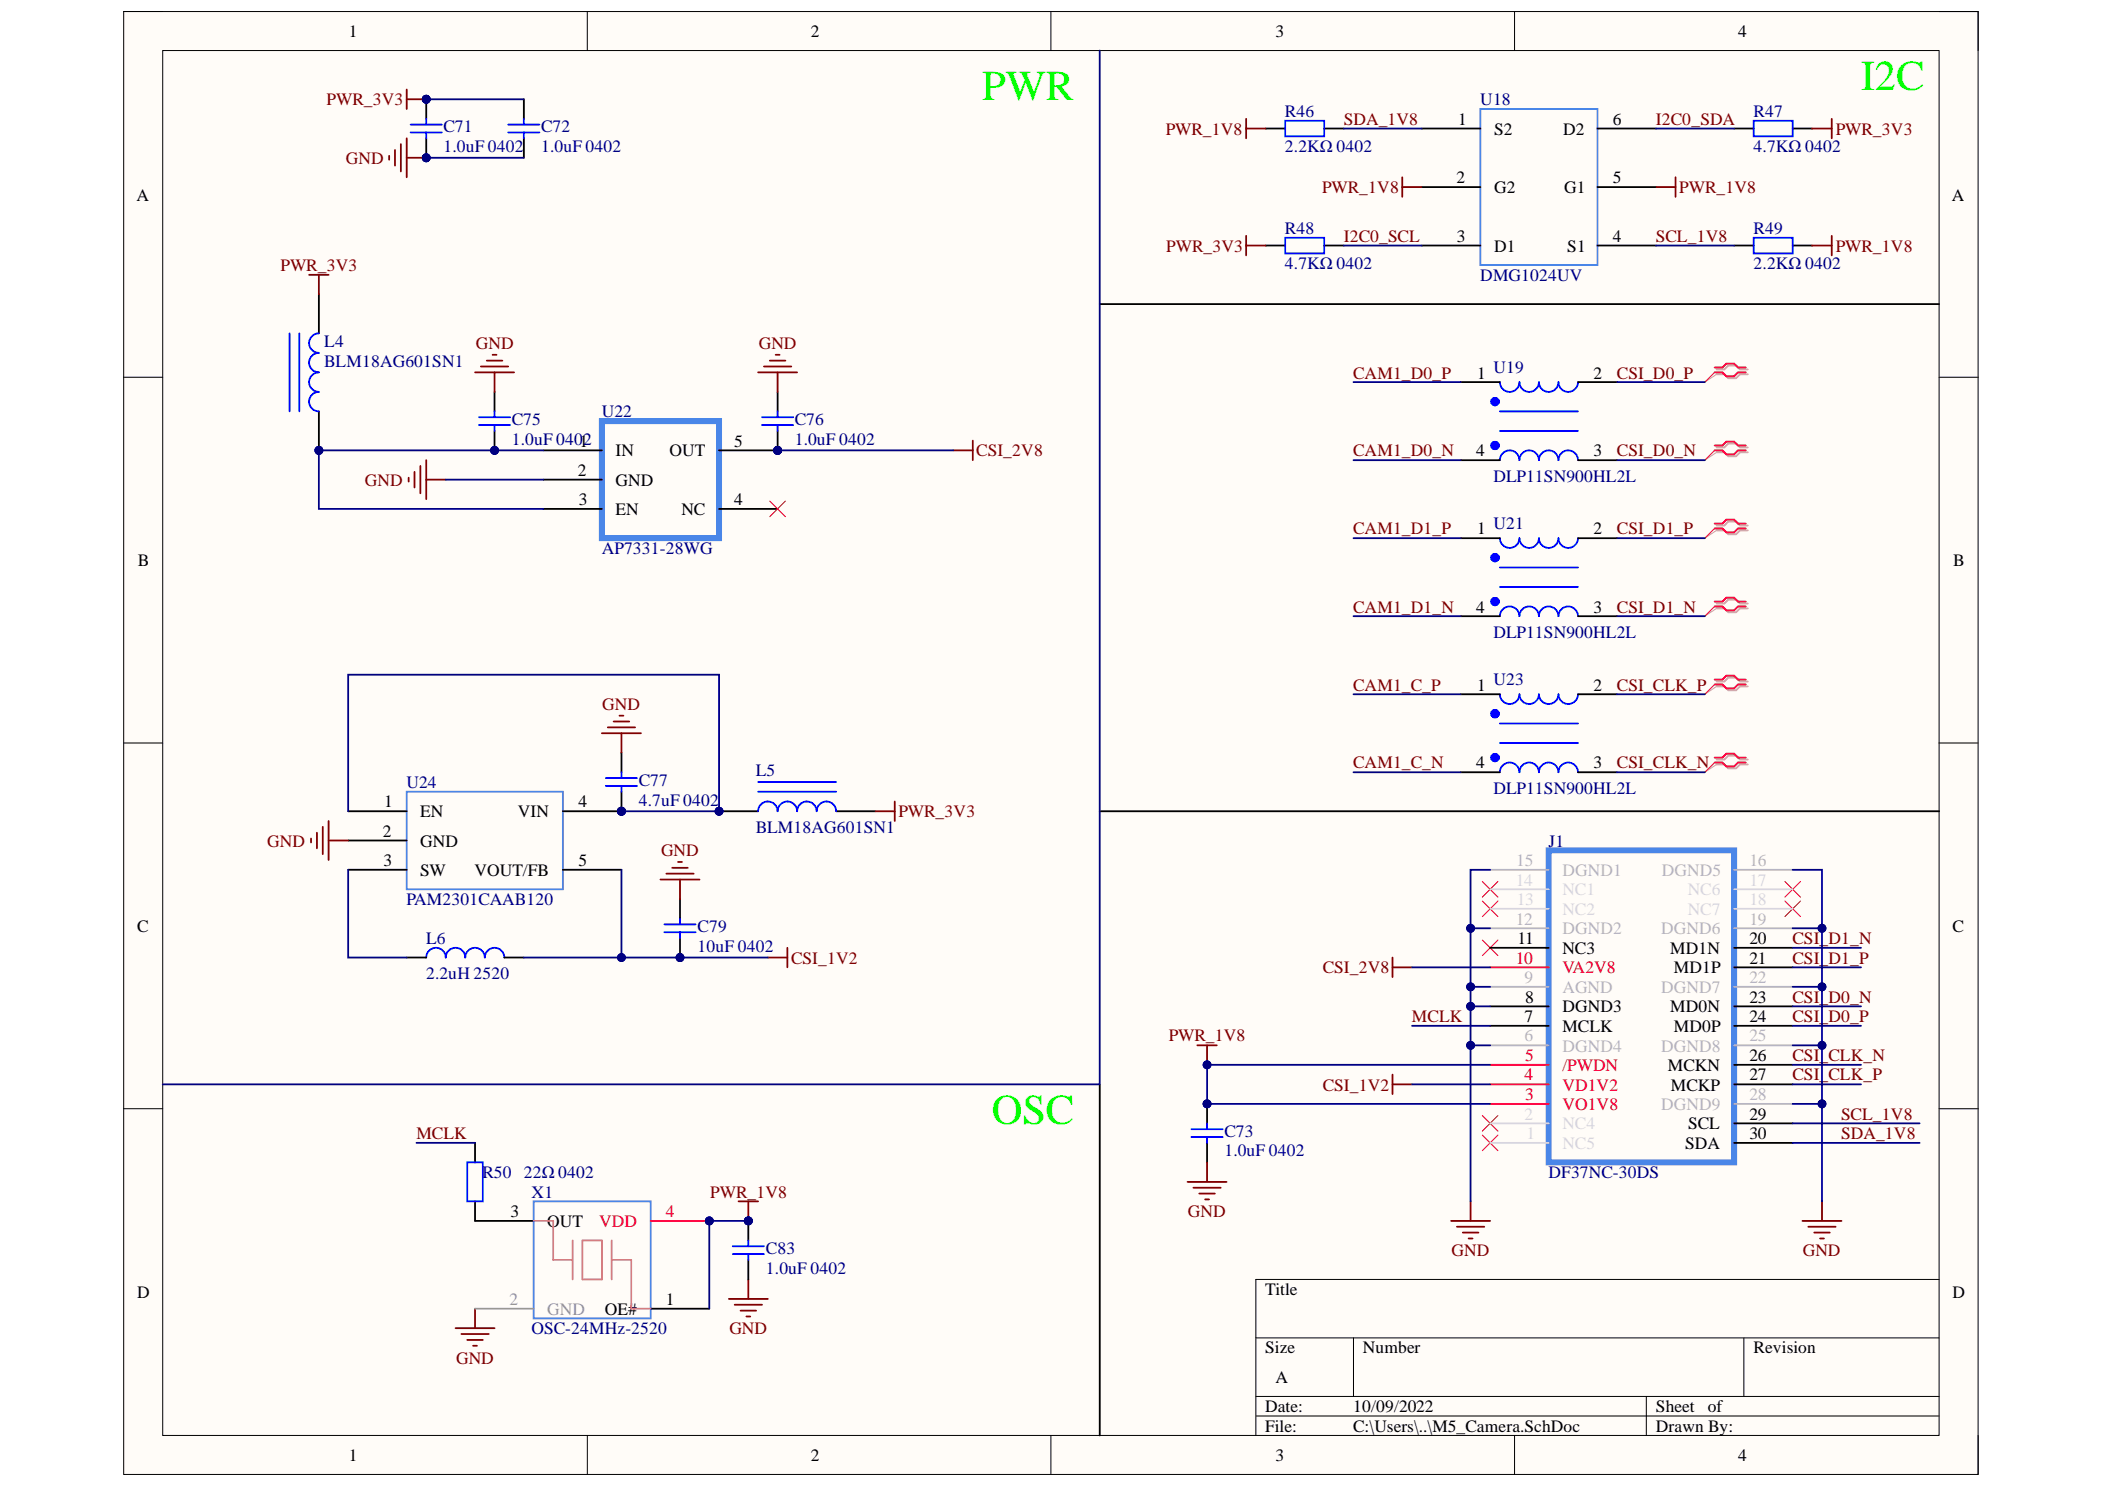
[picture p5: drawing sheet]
<svg xmlns="http://www.w3.org/2000/svg" width="297mm" height="210mm" viewBox="0 0 297 210" stroke-linecap="round" stroke-linejoin="round" font-family="sans-serif">
<defs><g id="words">
<g font-size="6" fill="#0f0">
<text x="138.6" y="14.1">PWR</text>
<text x="262.6" y="12.8">I2C</text>
<text x="140" y="158.6">OSC</text>
</g>
<g font-size="2.4">
<text x="49.2" y="5.2">1</text>
<text x="114.4" y="5.2">2</text>
<text x="180" y="5.2">3</text>
<text x="245.3" y="5.2">4</text>
<text x="205.8" y="17.6">1</text>
<text x="227.6" y="17.6">6</text>
<text x="210.8" y="19">S2</text>
<text x="220.6" y="19">D2</text>
<text x="19.3" y="28.3">A</text>
<text x="205.5" y="25.9">2</text>
<text x="210.8" y="27.2">G2</text>
<text x="220.7" y="27.2">G1</text>
<text x="227.6" y="25.9">5</text>
<text x="275.4" y="28.3">A</text>
<text x="205.6" y="34.1">3</text>
<text x="210.8" y="35.5">D1</text>
<text x="221.2" y="35.5">S1</text>
<text x="227.6" y="34.1">4</text>
<text x="208.5" y="53.4">1</text>
<text x="224.9" y="53.4">2</text>
<text x="86.9" y="64.4">IN</text>
<text x="94.5" y="64.4">OUT</text>
<text x="103.6" y="63">5</text>
<text x="208.3" y="64.4">4</text>
<text x="224.9" y="64.4">3</text>
<text x="81.5" y="67.2">2</text>
<text x="81.7" y="71.3">3</text>
<text x="86.9" y="68.5">GND</text>
<text x="103.6" y="71.3">4</text>
<text x="86.9" y="72.7">EN</text>
<text x="96.2" y="72.7">NC</text>
<text x="208.5" y="75.4">1</text>
<text x="224.9" y="75.4">2</text>
<text x="19.5" y="79.8">B</text>
<text x="275.6" y="79.8">B</text>
<text x="208.3" y="86.4">4</text>
<text x="224.9" y="86.4">3</text>
<text x="208.5" y="97.4">1</text>
<text x="224.9" y="97.4">2</text>
<text x="54.2" y="113.9">1</text>
<text x="81.6" y="113.9">4</text>
<text x="208.3" y="108.4">4</text>
<text x="224.9" y="108.4">3</text>
<text x="54" y="118">2</text>
<text x="59.3" y="115.3">EN</text>
<text x="59.3" y="119.5">GND</text>
<text x="73.1" y="115.3">VIN</text>
<text x="54.1" y="122.2">3</text>
<text x="59.3" y="123.5">SW</text>
<text x="67" y="123.5">VOUT/FB</text>
<text x="81.6" y="122.2">5</text>
<text x="19.4" y="131.5">C</text>
<text x="275.5" y="131.5">C</text>
<text x="214.1" y="133.1">11</text>
<text x="220.5" y="134.6">NC3</text>
<text x="235.7" y="134.6">MD1N</text>
<text x="236.2" y="137.3">MD1P</text>
<text x="246.9" y="133.1">20</text>
<text x="246.9" y="135.9">21</text>
<text x="215.2" y="141.4">8</text>
<text x="220.5" y="142.8">DGND3</text>
<text x="235.7" y="142.8">MD0N</text>
<text x="246.9" y="141.4">23</text>
<text x="215.1" y="144.2">7</text>
<text x="220.5" y="145.6">MCLK</text>
<text x="236.2" y="145.6">MD0P</text>
<text x="246.9" y="144.2">24</text>
<text x="246.9" y="149.7">26</text>
<text x="235.4" y="151.1">MCKN</text>
<text x="235.8" y="153.8">MCKP</text>
<text x="246.9" y="152.4">27</text>
<text x="238.2" y="159.3">SCL</text>
<text x="246.9" y="158">29</text>
<text x="246.9" y="160.7">30</text>
<text x="237.8" y="162">SDA</text>
<text x="72.1" y="171.7">3</text>
<text x="77.2" y="173.1">OUT</text>
<text x="19.4" y="183.1">D</text>
<text x="85.3" y="185.4">OE#</text>
<text x="94" y="184.1">1</text>
<text x="178.5" y="182.7">Title</text>
<text x="275.5" y="183.1">D</text>
<text x="178.5" y="190.9">Size</text>
<text x="192.3" y="190.9">Number</text>
<text x="247.5" y="190.9">Revision</text>
<text x="180" y="195.1">A</text>
<text x="178.5" y="199.2">Date:</text>
<text x="178.5" y="202">File:</text>
<text x="191" y="199.2">10/09/2022</text>
<text x="191" y="202">C:\Users\..\M5_Camera.SchDoc</text>
<text x="233.7" y="199.2">Sheet</text>
<text x="233.7" y="202">Drawn By:</text>
<text x="241" y="199.2">of</text>
<text x="49.2" y="206.1">1</text>
<text x="114.4" y="206.1">2</text>
<text x="180" y="206.1">3</text>
<text x="245.3" y="206.1">4</text>
</g>
<g font-size="2.4" fill="#800000">
<text x="46.1" y="14.9">PWR_3V3</text>
<text x="189.6" y="17.6">SDA_1V8</text>
<text x="233.7" y="17.6">I2C0_SDA</text>
<text x="48.8" y="23.1">GND</text>
<text x="164.5" y="19">PWR_1V8</text>
<text x="259" y="19">PWR_3V3</text>
<text x="186.6" y="27.2">PWR_1V8</text>
<text x="237" y="27.2">PWR_1V8</text>
<text x="164.6" y="35.5">PWR_3V3</text>
<text x="189.6" y="34.1">I2C0_SCL</text>
<text x="233.7" y="34.1">SCL_1V8</text>
<text x="259" y="35.5">PWR_1V8</text>
<text x="39.6" y="38.3">PWR_3V3</text>
<text x="67.1" y="49.3">GND</text>
<text x="107.1" y="49.3">GND</text>
<text x="191" y="53.4">CAM1_D0_P</text>
<text x="228.2" y="53.4">CSI_D0_P</text>
<text x="137.8" y="64.4">CSI_2V8</text>
<text x="191" y="64.4">CAM1_D0_N</text>
<text x="228.2" y="64.4">CSI_D0_N</text>
<text x="51.5" y="68.5">GND</text>
<text x="191" y="75.4">CAM1_D1_P</text>
<text x="228.2" y="75.4">CSI_D1_P</text>
<text x="191" y="86.4">CAM1_D1_N</text>
<text x="228.2" y="86.4">CSI_D1_N</text>
<text x="85" y="100.2">GND</text>
<text x="191" y="97.4">CAM1_C_P</text>
<text x="228.2" y="97.4">CSI_CLK_P</text>
<text x="191" y="108.4">CAM1_C_N</text>
<text x="228.2" y="108.4">CSI_CLK_N</text>
<text x="37.7" y="119.5">GND</text>
<text x="126.8" y="115.3">PWR_3V3</text>
<text x="93.3" y="120.8">GND</text>
<text x="111.6" y="135.9">CSI_1V2</text>
<text x="186.6" y="137.3">CSI_2V8</text>
<text x="252.9" y="133.1">CSI_D1_N</text>
<text x="252.9" y="135.9">CSI_D1_P</text>
<text x="252.9" y="141.4">CSI_D0_N</text>
<text x="164.9" y="146.9">PWR_1V8</text>
<text x="199.2" y="144.2">MCLK</text>
<text x="252.9" y="144.2">CSI_D0_P</text>
<text x="252.9" y="149.7">CSI_CLK_N</text>
<text x="186.6" y="153.8">CSI_1V2</text>
<text x="252.9" y="152.4">CSI_CLK_P</text>
<text x="58.8" y="160.7">MCLK</text>
<text x="259.8" y="158">SCL_1V8</text>
<text x="259.8" y="160.7">SDA_1V8</text>
<text x="100.2" y="169">PWR_1V8</text>
<text x="167.6" y="171.7">GND</text>
<text x="204.8" y="177.2">GND</text>
<text x="254.4" y="177.2">GND</text>
<text x="102.9" y="188.2">GND</text>
<text x="64.4" y="192.4">GND</text>
</g>
<g font-size="2.4" fill="#000080">
<text x="181.3" y="16.5">R46</text>
<text x="208.9" y="14.9">U18</text>
<text x="247.5" y="16.5">R47</text>
<text x="62.6" y="18.7">C71</text>
<text x="62.6" y="21.5">1.0uF 0402</text>
<text x="76.4" y="18.7">C72</text>
<text x="76.4" y="21.5">1.0uF 0402</text>
<text x="181.3" y="21.5">2.2KΩ 0402</text>
<text x="247.5" y="21.5">4.7KΩ 0402</text>
<text x="181.3" y="33">R48</text>
<text x="247.5" y="33">R49</text>
<text x="181.3" y="37.9">4.7KΩ 0402</text>
<text x="208.9" y="39.6">DMG1024UV</text>
<text x="247.5" y="37.9">2.2KΩ 0402</text>
<text x="45.8" y="49">L4</text>
<text x="45.8" y="51.7">BLM18AG601SN1</text>
<text x="210.7" y="52.5">U19</text>
<text x="72.2" y="60">C75</text>
<text x="84.9" y="58.9">U22</text>
<text x="112.1" y="60">C76</text>
<text x="72.2" y="62.8">1.0uF 04012</text>
<text x="112.1" y="62.8">1.0uF 0402</text>
<text x="210.7" y="67.9">DLP11SN900HL2L</text>
<text x="210.7" y="74.6">U21</text>
<text x="84.9" y="78.1">AP7331-28WG</text>
<text x="210.7" y="90">DLP11SN900HL2L</text>
<text x="210.7" y="96.6">U23</text>
<text x="57.3" y="111.2">U24</text>
<text x="90.2" y="110.9">C77</text>
<text x="90.2" y="113.6">4.7uF 0402</text>
<text x="106.6" y="109.5">L5</text>
<text x="210.7" y="112">DLP11SN900HL2L</text>
<text x="106.6" y="117.5">BLM18AG601SN1</text>
<text x="218.5" y="119.5">J1</text>
<text x="57.3" y="127.7">PAM2301CAAB120</text>
<text x="98.4" y="131.5">C79</text>
<text x="60.1" y="133.1">L6</text>
<text x="98.4" y="134.2">10uF 0402</text>
<text x="60.1" y="138.1">2.2uH 2520</text>
<text x="172.8" y="160.4">C73</text>
<text x="68.1" y="166.2">R50</text>
<text x="73.9" y="166.2">22Ω 0402</text>
<text x="172.8" y="163.1">1.0uF 0402</text>
<text x="218.5" y="166.2">DF37NC-30DS</text>
<text x="75" y="169">X1</text>
<text x="108.1" y="176.9">C83</text>
<text x="108.1" y="179.7">1.0uF 0402</text>
<text x="75" y="188.2">OSC-24MHz-2520</text>
</g>
<g font-size="2.4" fill="#b7b7b7">
<text x="214" y="122.2">15</text>
<text x="220.5" y="123.5">DGND1</text>
<text x="234.5" y="123.5">DGND5</text>
<text x="246.9" y="122.2">16</text>
<text x="213.9" y="130.4">12</text>
<text x="220.5" y="131.8">DGND2</text>
<text x="234.4" y="131.8">DGND6</text>
<text x="246.9" y="130.4">19</text>
<text x="215.1" y="138.7">9</text>
<text x="220.5" y="140.1">AGND</text>
<text x="234.4" y="140.1">DGND7</text>
<text x="246.9" y="138.7">22</text>
<text x="215.1" y="146.9">6</text>
<text x="220.5" y="148.3">DGND4</text>
<text x="234.4" y="148.3">DGND8</text>
<text x="246.9" y="146.9">25</text>
<text x="246.9" y="155.2">28</text>
<text x="234.4" y="156.5">DGND9</text>
</g>
<g font-size="2.4" fill="#f00">
<text x="213.9" y="135.9">10</text>
<text x="220.5" y="137.3">VA2V8</text>
<text x="215.2" y="149.7">5</text>
<text x="215.1" y="152.4">4</text>
<text x="215.2" y="155.2">3</text>
<text x="220.5" y="151.1">/PWDN</text>
<text x="220.5" y="153.8">VD1V2</text>
<text x="220.5" y="156.5">VO1V8</text>
<text x="84.6" y="173.1">VDD</text>
<text x="94" y="171.7">4</text>
</g>
<g font-size="2.4" fill="#999">
<text x="71.9" y="184.1">2</text>
<text x="77.2" y="185.4">GND</text>
</g>
</g></defs>
<path d="M17.5 1.6h261.6v206.4h-261.6z" fill-rule="evenodd" fill="#fffcf8"/>
<path d="M17.5 1.6h261.6v206.4h-261.6z" fill="none" stroke="#000" stroke-width=".14"/>
<path d="M23 7.1h250.6v195.4h-250.6z" fill-rule="evenodd" fill="#fffcf8"/>
<g fill="none" stroke="#000" stroke-width=".14">
<path d="M17.4 1.6h5.6M23 7.1h250.6v195.4h-250.6zM82.9 1.6v5.5M148.3 1.6v5.5M213.7 1.6v5.5M273.6 1.6h5.5v5.5M17.4 53.2h5.6M273.6 53.2h5.5M17.4 104.8h5.6M273.6 104.8h5.5M17.4 156.4h5.6M273.6 156.4h5.5"/>
<path d="M177.2 188.7h96.4M177.2 197h96.4M177.2 199.7h96.4M191 188.7v8.3M232.3 197v5.5M246.1 188.7v8.3M273.6 180.5h-96.4v22M82.9 202.5v5.5M148.3 202.5v5.5M213.7 202.5v5.5M279.1 202.5v5.5"/>
</g>
<g fill="none" stroke="#f00" stroke-width=".14">
<path d="M209.2 127.1l2.2 2.2M209.2 124.3l2.2 2.3M209.2 132.6l2.2 2.2M211.4 127.1l-2.2 2.2M211.4 124.3l-2.2 2.3M211.4 132.6l-2.2 2.2M251.9 124.3l2.2 2.3M251.9 127.1l2.2 2.2M254.1 124.3l-2.2 2.3M254.1 127.1l-2.2 2.2M209.2 157.4l2.2 2.2M211.4 157.4l-2.2 2.2"/>
<path d="M209.2 160.1l2.2 2.2M211.4 160.1l-2.2 2.2"/>
</g>
<g fill="none" stroke="#800000" stroke-width=".25">
<path d="M175.8 16.8v2.7M175.8 18.1h2.8M197.9 25v2.8M197.9 26.4h2.7M233.7 26.4h2.7M236.4 25v2.8M255.7 34.6h2.8M258.5 33.3v2.7M204.8 172.2h5.5M205.6 173h3.8M206.4 173.9h2.2M207.2 174.7h.6"/>
<path d="M207.5 169.5v2.7M254.3 172.2h5.6M255.2 173h3.8M256 173.9h2.2M256.8 174.7h.6M257.1 169.5v2.7"/>
</g>
<path d="M208.9 15.4h16.5v22h-16.5z" fill="none" stroke="#4a86e8" stroke-width=".25"/>
<g fill="none" stroke="#000" stroke-width=".25">
<path d="M73.9 14v2.8M73.9 19.5v2.8M178.6 18.1h2.8M186.9 18.1h2.7M200.6 18.1h8.3M225.4 18.1h8.3M244.7 18.1h2.8M253 18.1h2.7M178.6 34.6h2.8M186.9 34.6h2.7M200.6 26.4h8.3M200.6 34.6h8.3"/>
<path d="M225.4 26.4h8.3M225.4 34.6h8.3M244.7 34.6h2.8M253 34.6h2.7"/>
</g>
<path d="M71.7 17.6h4.4M71.7 18.7h4.4M73.9 16.8v.8M73.9 18.7v.8M181.4 17h5.5v2.2h-5.5zM247.5 17h5.5v2.2h-5.5zM181.4 33.5h5.5v2.2h-5.5zM247.5 33.5h5.5v2.2h-5.5z" fill="none" stroke="#00f" stroke-width=".25"/>
<circle cx="60.1" cy="22.3" r=".55" fill="#000080"/>
<circle cx="60.1" cy="22.3" r=".55" fill="none" stroke="#000080" stroke-width=".14"/>
<circle cx="60.1" cy="14" r=".55" fill="#000080"/>
<circle cx="60.1" cy="14" r=".55" fill="none" stroke="#000080" stroke-width=".14"/>
<path d="M60.1 19.5v2.8" fill="none" stroke="#000" stroke-width=".25"/>
<circle cx="60.1" cy="22.3" r=".55" fill="#000080"/>
<circle cx="60.1" cy="22.3" r=".55" fill="none" stroke="#000080" stroke-width=".14"/>
<path d="M60.1 14v2.8" fill="none" stroke="#000" stroke-width=".25"/>
<circle cx="60.1" cy="14" r=".55" fill="#000080"/>
<circle cx="60.1" cy="14" r=".55" fill="none" stroke="#000080" stroke-width=".14"/>
<path d="M57.9 17.6h4.4M57.9 18.7h4.4M60.1 16.8v.8M60.1 18.7v.8" fill="none" stroke="#00f" stroke-width=".25"/>
<path d="M255.7 18.1h2.8M258.5 16.8v2.7M175.8 33.3v2.7M175.8 34.6h2.8" fill="none" stroke="#800000" stroke-width=".25"/>
<circle cx="109.7" cy="63.5" r=".55" fill="#000080"/>
<circle cx="109.7" cy="63.5" r=".55" fill="none" stroke="#000080" stroke-width=".14"/>
<path d="M84.9 59.4h16.6v16.5h-16.6z" fill="none" stroke="#4a86e8" stroke-width=".84"/>
<path d="M76.7 63.5h8.2M76.7 67.7h8.2M101.5 63.5h8.2" fill="none" stroke="#000" stroke-width=".25"/>
<circle cx="109.7" cy="63.5" r=".55" fill="#000080"/>
<circle cx="109.7" cy="63.5" r=".55" fill="none" stroke="#000080" stroke-width=".14"/>
<path d="M76.7 71.8h8.2M101.5 71.8h8.2" fill="none" stroke="#000" stroke-width=".25"/>
<circle cx="45" cy="63.5" r=".55" fill="#000080"/>
<circle cx="45" cy="63.5" r=".55" fill="none" stroke="#000080" stroke-width=".14"/>
<path d="M45 58v5.5" fill="none" stroke="#000" stroke-width=".25"/>
<circle cx="45" cy="63.5" r=".55" fill="#000080"/>
<circle cx="45" cy="63.5" r=".55" fill="none" stroke="#000080" stroke-width=".14"/>
<path d="M45 41.5v5.5" fill="none" stroke="#000" stroke-width=".25"/>
<path d="M40.9 47v11M42.2 47v11M45 47a1.38 1.38 0 0 0-1.4 1.4 1.38 1.38 0 0 0 1.4 1.4 1.38 1.38 0 0 0-1.4 1.4 1.38 1.38 0 0 0 1.4 1.3 1.38 1.38 0 0 0-1.4 1.4 1.38 1.38 0 0 0 1.4 1.4 1.38 1.38 0 0 0-1.4 1.4 1.38 1.38 0 0 0 1.4 1.3" fill="none" stroke="#00f" stroke-width=".25"/>
<path d="M57.7 67.4v.5M58.5 66.6v2.2M59.3 65.7v3.9M60.1 64.9v5.5M60.1 67.7h2.8M134.5 63.5h2.8M137.3 62.2v2.7" fill="none" stroke="#800000" stroke-width=".25"/>
<path d="M108.6 70.7l2.2 2.2M110.8 70.7l-2.2 2.2" fill="none" stroke="#f00" stroke-width=".14"/>
<circle cx="87.7" cy="114.4" r=".55" fill="#000080"/>
<circle cx="87.7" cy="114.4" r=".55" fill="none" stroke="#000080" stroke-width=".14"/>
<path d="M57.4 111.7h22v13.7h-22z" fill="none" stroke="#4a86e8" stroke-width=".25"/>
<path d="M49.1 114.4h8.3M49.1 118.6h8.3M79.4 114.4h8.3" fill="none" stroke="#000" stroke-width=".25"/>
<circle cx="87.7" cy="114.4" r=".55" fill="#000080"/>
<circle cx="87.7" cy="114.4" r=".55" fill="none" stroke="#000080" stroke-width=".14"/>
<path d="M49.1 122.7h8.3M79.4 122.7h8.3" fill="none" stroke="#000" stroke-width=".25"/>
<circle cx="101.5" cy="114.4" r=".55" fill="#000080"/>
<circle cx="101.5" cy="114.4" r=".55" fill="none" stroke="#000080" stroke-width=".14"/>
<path d="M101.5 114.4h5.5" fill="none" stroke="#000" stroke-width=".25"/>
<circle cx="101.5" cy="114.4" r=".55" fill="#000080"/>
<circle cx="101.5" cy="114.4" r=".55" fill="none" stroke="#000080" stroke-width=".14"/>
<g fill="none" stroke="#000" stroke-width=".25">
<path d="M206.1 53.9h5.5M222.7 53.9h5.5M206.1 75.9h5.5M206.1 64.9h5.5M222.7 75.9h5.5M222.7 64.9h5.5M206.1 86.9h5.5M206.1 97.9h5.5M222.7 86.9h5.5M222.7 97.9h5.5M118 114.4h5.5M206.1 108.9h5.5"/>
<path d="M222.7 108.9h5.5"/>
</g>
<g fill="none" stroke="#00f" stroke-width=".25">
<path d="M211.6 53.9a1.38 1.38 0 0 0 1.4 1.4 1.38 1.38 0 0 0 1.4-1.4 1.37 1.37 0 0 0 1.4 1.4 1.37 1.37 0 0 0 1.4-1.4 1.38 1.38 0 0 0 1.3 1.4 1.38 1.38 0 0 0 1.4-1.4 1.38 1.38 0 0 0 1.4 1.4 1.38 1.38 0 0 0 1.4-1.4M211.6 58h11.1M211.6 75.9a1.38 1.38 0 0 0 1.4 1.4 1.38 1.38 0 0 0 1.4-1.4 1.37 1.37 0 0 0 1.4 1.4 1.37 1.37 0 0 0 1.4-1.4 1.38 1.38 0 0 0 1.3 1.4 1.38 1.38 0 0 0 1.4-1.4 1.38 1.38 0 0 0 1.4 1.4 1.38 1.38 0 0 0 1.4-1.4M211.6 64.9a1.38 1.38 0 0 1 1.4-1.4 1.38 1.38 0 0 1 1.4 1.4 1.37 1.37 0 0 1 1.4-1.4 1.37 1.37 0 0 1 1.4 1.4 1.38 1.38 0 0 1 1.3-1.4 1.38 1.38 0 0 1 1.4 1.4 1.38 1.38 0 0 1 1.4-1.4 1.38 1.38 0 0 1 1.4 1.4M211.6 60.8h11.1M211.6 86.9a1.38 1.38 0 0 1 1.4-1.4 1.38 1.38 0 0 1 1.4 1.4 1.37 1.37 0 0 1 1.4-1.4 1.37 1.37 0 0 1 1.4 1.4 1.38 1.38 0 0 1 1.3-1.4 1.38 1.38 0 0 1 1.4 1.4 1.38 1.38 0 0 1 1.4-1.4 1.38 1.38 0 0 1 1.4 1.4M211.6 97.9a1.38 1.38 0 0 0 1.4 1.4 1.38 1.38 0 0 0 1.4-1.4 1.37 1.37 0 0 0 1.4 1.4 1.37 1.37 0 0 0 1.4-1.4 1.38 1.38 0 0 0 1.3 1.4 1.38 1.38 0 0 0 1.4-1.4 1.38 1.38 0 0 0 1.4 1.4 1.38 1.38 0 0 0 1.4-1.4M211.6 82.8h11.1M211.6 80h11.1M107 114.4a1.38 1.38 0 0 1 1.4-1.3 1.38 1.38 0 0 1 1.3 1.3 1.38 1.38 0 0 1 1.4-1.3 1.38 1.38 0 0 1 1.4 1.3 1.38 1.38 0 0 1 1.4-1.3 1.38 1.38 0 0 1 1.3 1.3 1.38 1.38 0 0 1 1.4-1.3 1.38 1.38 0 0 1 1.4 1.3M107 111.7h11M107 110.3h11"/>
<path d="M211.6 108.9a1.38 1.38 0 0 1 1.4-1.3 1.38 1.38 0 0 1 1.4 1.3 1.37 1.37 0 0 1 1.4-1.3 1.37 1.37 0 0 1 1.4 1.3 1.38 1.38 0 0 1 1.3-1.3 1.38 1.38 0 0 1 1.4 1.3 1.38 1.38 0 0 1 1.4-1.3 1.38 1.38 0 0 1 1.4 1.3M211.6 104.8h11.1M211.6 102.1h11.1"/>
</g>
<path d="M43.9 118.3v.5M44.7 117.5v2.2M45.5 116.6v3.9M46.4 115.8v5.5M46.4 118.6h2.7M104.2 169.5h2.8M105.6 169.5v2.7" fill="none" stroke="#800000" stroke-width=".25"/>
<g fill="none" stroke="#00f" stroke-width=".84">
<circle cx="211" cy="56.7" r=".22"/>
<circle cx="211" cy="78.7" r=".22"/>
<circle cx="211" cy="62.8" r=".22"/>
<circle cx="211" cy="84.9" r=".22"/>
<circle cx="211" cy="106.9" r=".22"/>
<circle cx="211" cy="100.7" r=".22"/>
</g>
<path d="M242.2 52.1h1.1l.6-.5h1.1l.5 .5h1.1M242.2 52.8h1.1l.6 .6h1.1l.5-.6h1.1M242.2 63.1h1.1l.6-.5h1.1l.5 .5h1.1M242.2 63.8h1.1l.6 .6h1.1l.5-.6h1.1M242.2 74.1h1.1l.6-.5h1.1l.5 .5h1.1M242.2 74.8h1.1l.6 .6h1.1l.5-.6h1.1M242.2 96.1h1.1l.6-.5h1.1l.5 .5h1.1M242.2 96.8h1.1l.6 .6h1.1l.5-.6h1.1M242.2 85.1h1.1l.6-.5h1.1l.5 .5h1.1M242.2 85.8h1.1l.6 .6h1.1l.5-.6h1.1M242.2 107.1h1.1l.6-.5h1.1l.5 .5h1.1M242.2 107.8h1.1l.6 .6h1.1l.5-.6h1.1" fill="none" stroke="#d0a19e" stroke-width=".25"/>
<path d="M242.2 52.8l-1.6 1.1M242.2 63.8l-1.6 1.1M242.2 74.8l-1.6 1.1M242.2 96.8l-1.6 1.1M242.2 85.8l-1.6 1.1M242.2 107.8l-1.6 1.1" fill="none" stroke="#d0a19e" stroke-width=".14"/>
<path d="M242 51.8h1.1l.5-.5h1.1l.6 .5h1.1M242 52.5h1.1l.5 .6h1.1l.6-.6h1.1M242 62.8h1.1l.5-.5h1.1l.6 .5h1.1M242 63.5h1.1l.5 .6h1.1l.6-.6h1.1M242 73.9h1.1l.5-.6h1.1l.6 .6h1.1M242 74.5h1.1l.5 .6h1.1l.6-.6h1.1M242 95.9h1.1l.5-.6h1.1l.6 .6h1.1M242 96.6h1.1l.5 .5h1.1l.6-.5h1.1M242 84.9h1.1l.5-.6h1.1l.6 .6h1.1M242 85.5h1.1l.5 .6h1.1l.6-.6h1.1M242 106.9h1.1l.5-.6h1.1l.6 .6h1.1M242 107.6h1.1l.5 .5h1.1l.6-.5h1.1" fill="none" stroke="#f00" stroke-width=".25"/>
<path d="M242 52.5l-1.4 1.4M242 63.5l-1.4 1.4M242 74.5l-1.4 1.4M242 96.6l-1.4 1.3M242 85.5l-1.4 1.4M242 107.6l-1.4 1.3" fill="none" stroke="#f00" stroke-width=".14"/>
<circle cx="105.6" cy="172.2" r=".55" fill="#000080"/>
<circle cx="105.6" cy="172.2" r=".55" fill="none" stroke="#000080" stroke-width=".14"/>
<path d="M64.3 187.4h5.5M65.1 188.2h3.9M65.9 189h2.2M66.8 189.8h.5M67 184.6v2.8M102.8 183.2h5.6M103.7 184.1h3.8M104.5 184.9h2.2M105.3 185.7h.6M105.6 180.5v2.7" fill="none" stroke="#800000" stroke-width=".25"/>
<circle cx="69.8" cy="63.5" r=".55" fill="#000080"/>
<circle cx="69.8" cy="63.5" r=".55" fill="none" stroke="#000080" stroke-width=".14"/>
<path d="M69.8 60.8v2.7" fill="none" stroke="#000" stroke-width=".25"/>
<circle cx="69.8" cy="63.5" r=".55" fill="#000080"/>
<circle cx="69.8" cy="63.5" r=".55" fill="none" stroke="#000080" stroke-width=".14"/>
<path d="M69.8 55.3v2.7" fill="none" stroke="#000" stroke-width=".25"/>
<path d="M67.6 58.9h4.4M67.6 60h4.4M69.8 58v.9M69.8 60v.8" fill="none" stroke="#00f" stroke-width=".25"/>
<circle cx="109.7" cy="63.5" r=".55" fill="#000080"/>
<circle cx="109.7" cy="63.5" r=".55" fill="none" stroke="#000080" stroke-width=".14"/>
<path d="M109.7 60.8v2.7" fill="none" stroke="#000" stroke-width=".25"/>
<circle cx="109.7" cy="63.5" r=".55" fill="#000080"/>
<circle cx="109.7" cy="63.5" r=".55" fill="none" stroke="#000080" stroke-width=".14"/>
<path d="M109.7 55.3v2.7" fill="none" stroke="#000" stroke-width=".25"/>
<path d="M107.5 58.9h4.4M107.5 60h4.4M109.7 58v.9M109.7 60v.8" fill="none" stroke="#00f" stroke-width=".25"/>
<circle cx="87.7" cy="114.4" r=".55" fill="#000080"/>
<circle cx="87.7" cy="114.4" r=".55" fill="none" stroke="#000080" stroke-width=".14"/>
<path d="M87.7 111.7v2.7" fill="none" stroke="#000" stroke-width=".25"/>
<circle cx="87.7" cy="114.4" r=".55" fill="#000080"/>
<circle cx="87.7" cy="114.4" r=".55" fill="none" stroke="#000080" stroke-width=".14"/>
<path d="M87.7 106.2v2.7M57.4 135.1h2.7M71.2 135.1h2.7M67 161.2v2.8M67 169.5v2.7" fill="none" stroke="#000" stroke-width=".25"/>
<path d="M85.5 109.8h4.4M85.5 110.9h4.4M87.7 108.9v.9M87.7 110.9v.8M60.1 135.1a1.38 1.38 0 0 1 1.4-1.4 1.38 1.38 0 0 1 1.4 1.4 1.38 1.38 0 0 1 1.4-1.4 1.38 1.38 0 0 1 1.4 1.4 1.38 1.38 0 0 1 1.3-1.4 1.38 1.38 0 0 1 1.4 1.4 1.38 1.38 0 0 1 1.4-1.4 1.38 1.38 0 0 1 1.4 1.4M65.9 164h2.2v5.5h-2.2z" fill="none" stroke="#00f" stroke-width=".25"/>
<path d="M107 52.5h5.5M107.8 51.7h3.9M108.6 50.9h2.2M109.5 50.1h.5M109.7 52.5v2.8" fill="none" stroke="#800000" stroke-width=".25"/>
<circle cx="105.6" cy="172.2" r=".55" fill="#000080"/>
<circle cx="105.6" cy="172.2" r=".55" fill="none" stroke="#000080" stroke-width=".14"/>
<path d="M105.6 172.2v2.8M105.6 177.7v2.8" fill="none" stroke="#000" stroke-width=".25"/>
<circle cx="105.6" cy="172.2" r=".55" fill="#000080"/>
<circle cx="105.6" cy="172.2" r=".55" fill="none" stroke="#000080" stroke-width=".14"/>
<path d="M103.4 175.8h4.4M103.4 176.9h4.4M105.6 175v.8M105.6 176.9v.8" fill="none" stroke="#00f" stroke-width=".25"/>
<path d="M155.2 42.9h118.4M155.2 114.4h118.4M155.2 153v49.5" fill="none" stroke="#000" stroke-width=".25"/>
<circle cx="100.1" cy="172.2" r=".55" fill="#000080"/>
<circle cx="100.1" cy="172.2" r=".55" fill="none" stroke="#000080" stroke-width=".14"/>
<path d="M75.3 169.5h16.5v16.5h-16.5z" fill="none" stroke="#4a86e8" stroke-width=".25"/>
<path d="M67 172.2h8.3" fill="none" stroke="#000" stroke-width=".25"/>
<path d="M67 184.6h8.3" fill="none" stroke="#999" stroke-width=".25"/>
<path d="M91.8 172.2h8.3" fill="none" stroke="#f00" stroke-width=".25"/>
<circle cx="100.1" cy="172.2" r=".55" fill="#000080"/>
<circle cx="100.1" cy="172.2" r=".55" fill="none" stroke="#000080" stroke-width=".14"/>
<path d="M210.3 133.7h8.2M244.7 133.7h8.3M244.7 136.5h8.3M210.3 142h8.2M210.3 144.7h8.2M244.7 142h8.3M244.7 144.7h8.3M244.7 150.2h8.3M244.7 153h8.3M244.7 158.5h8.3M244.7 161.2h8.3M91.8 184.6h8.3" fill="none" stroke="#000" stroke-width=".25"/>
<path d="M75.3 172.2h2.8v5.5h2.7M80.8 175v5.5M82.2 175h2.7v5.5h-2.7zM86.3 177.7h2.8v6.9h2.7M86.3 175v5.5" fill="none" stroke="#f0f" stroke-width=".25"/>
<path d="M218.5 119.9h26.2v44.1h-26.2z" fill="none" stroke="#4a86e8" stroke-width=".84"/>
<path d="M210.3 122.7h8.2M210.3 130.9h8.2M210.3 139.2h8.2M244.7 122.7h8.3M244.7 130.9h8.3M244.7 139.2h8.3M210.3 147.5h8.2M244.7 147.5h8.3M244.7 155.7h8.3" fill="none" stroke="#b7b7b7" stroke-width=".25"/>
<path d="M210.3 125.4h8.2M210.3 128.2h8.2M244.7 125.4h8.3M244.7 128.2h8.3M210.3 158.5h8.2M210.3 161.2h8.2" fill="none" stroke="#d9d9d9" stroke-width=".25"/>
<path d="M210.3 136.5h8.2M210.3 150.2h8.2M210.3 153h8.2M210.3 155.7h8.2" fill="none" stroke="#f00" stroke-width=".25"/>
<path d="M169 147.5h2.7M170.3 147.5v2.7" fill="none" stroke="#800000" stroke-width=".25"/>
<circle cx="170.3" cy="150.2" r=".55" fill="#000080"/>
<circle cx="170.3" cy="150.2" r=".55" fill="none" stroke="#000080" stroke-width=".14"/>
<path d="M57.4 19.5v5.5M54.9 22v.5M55.7 21.2v2.2M56.6 20.3v3.9M57.4 22.3h2.7M196.5 135.1v2.7M196.5 136.5h2.8M196.5 151.6v2.7M196.5 153h2.8" fill="none" stroke="#800000" stroke-width=".25"/>
<circle cx="60.1" cy="22.3" r=".55" fill="#000080"/>
<circle cx="60.1" cy="22.3" r=".55" fill="none" stroke="#000080" stroke-width=".14"/>
<path d="M67 52.5h5.5M67.9 51.7h3.8M68.7 50.9h2.2M69.5 50.1h.6M69.8 52.5v2.8M84.9 103.4h5.5M85.8 102.6h3.8M86.6 101.8h2.2M87.4 101h.6M87.7 103.4v2.8" fill="none" stroke="#800000" stroke-width=".25"/>
<circle cx="96" cy="135.1" r=".55" fill="#000080"/>
<circle cx="96" cy="135.1" r=".55" fill="none" stroke="#000080" stroke-width=".14"/>
<path d="M96 126.8v2.8M96 132.3v2.8" fill="none" stroke="#000" stroke-width=".25"/>
<circle cx="96" cy="135.1" r=".55" fill="#000080"/>
<circle cx="96" cy="135.1" r=".55" fill="none" stroke="#000080" stroke-width=".14"/>
<path d="M93.8 131.5h4.4M93.8 130.4h4.4M96 129.6v.8M96 131.5v.8" fill="none" stroke="#00f" stroke-width=".25"/>
<path d="M57.4 12.6v2.8M57.4 14h2.7M93.2 124.1h5.5M94 123.2h3.9M94.9 122.4h2.2M95.7 121.6h.5M96 124.1v2.7M108.4 135.1h2.7M111.1 133.7v2.8" fill="none" stroke="#800000" stroke-width=".25"/>
<circle cx="60.1" cy="14" r=".55" fill="#000080"/>
<circle cx="60.1" cy="14" r=".55" fill="none" stroke="#000080" stroke-width=".14"/>
<path d="M43.6 38.8h2.8M45 38.8v2.7M123.5 114.4h2.8M126.3 113.1v2.7" fill="none" stroke="#800000" stroke-width=".25"/>
<circle cx="170.3" cy="155.7" r=".55" fill="#000080"/>
<circle cx="170.3" cy="155.7" r=".55" fill="none" stroke="#000080" stroke-width=".14"/>
<path d="M170.3 155.7v2.8M170.3 161.2v2.8" fill="none" stroke="#000" stroke-width=".25"/>
<circle cx="170.3" cy="155.7" r=".55" fill="#000080"/>
<circle cx="170.3" cy="155.7" r=".55" fill="none" stroke="#000080" stroke-width=".14"/>
<path d="M168.1 159.3h4.4M170.3 158.5v.8M168.1 160.4h4.4M170.3 160.4v.8" fill="none" stroke="#00f" stroke-width=".25"/>
<path d="M167.6 166.7h5.5M168.4 167.5h3.9M169.2 168.4h2.2M170.1 169.2h.5M170.3 164v2.7" fill="none" stroke="#800000" stroke-width=".25"/>
<path d="M207.5 130.9h2.8" fill="none" stroke="#000080" stroke-width=".25"/>
<circle cx="207.5" cy="131" r=".55" fill="#000080"/>
<circle cx="207.5" cy="131" r=".55" fill="none" stroke="#000080" stroke-width=".14"/>
<path d="M207.5 139.2h2.8" fill="none" stroke="#000080" stroke-width=".25"/>
<circle cx="207.5" cy="139.2" r=".55" fill="#000080"/>
<circle cx="207.5" cy="139.2" r=".55" fill="none" stroke="#000080" stroke-width=".14"/>
<path d="M207.5 147.5h2.8" fill="none" stroke="#000080" stroke-width=".25"/>
<circle cx="207.5" cy="147.5" r=".55" fill="#000080"/>
<circle cx="207.5" cy="147.5" r=".55" fill="none" stroke="#000080" stroke-width=".14"/>
<path d="M253 130.9h4.1" fill="none" stroke="#000080" stroke-width=".25"/>
<circle cx="257.1" cy="131" r=".55" fill="#000080"/>
<circle cx="257.1" cy="131" r=".55" fill="none" stroke="#000080" stroke-width=".14"/>
<path d="M253 139.2h4.1" fill="none" stroke="#000080" stroke-width=".25"/>
<circle cx="257.1" cy="139.2" r=".55" fill="#000080"/>
<circle cx="257.1" cy="139.2" r=".55" fill="none" stroke="#000080" stroke-width=".14"/>
<path d="M253 147.5h4.1" fill="none" stroke="#000080" stroke-width=".25"/>
<circle cx="257.1" cy="147.5" r=".55" fill="#000080"/>
<circle cx="257.1" cy="147.5" r=".55" fill="none" stroke="#000080" stroke-width=".14"/>
<path d="M253 155.7h4.1" fill="none" stroke="#000080" stroke-width=".25"/>
<circle cx="257.1" cy="155.7" r=".55" fill="#000080"/>
<circle cx="257.1" cy="155.7" r=".55" fill="none" stroke="#000080" stroke-width=".14"/>
<path d="M207.5 142h2.8" fill="none" stroke="#000080" stroke-width=".25"/>
<circle cx="207.5" cy="142" r=".55" fill="#000080"/>
<circle cx="207.5" cy="142" r=".55" fill="none" stroke="#000080" stroke-width=".14"/>
<path d="M60.1 14h13.8M189.6 18.1h11M233.7 18.1h11M189.6 34.6h11M233.7 34.6h11M253 158.5h17.9M253 161.2h17.9" fill="none" stroke="#000080" stroke-width=".25"/>
<circle cx="60.1" cy="14" r=".55" fill="#000080"/>
<circle cx="60.1" cy="14" r=".55" fill="none" stroke="#000080" stroke-width=".14"/>
<path d="M60.1 22.3h13.8" fill="none" stroke="#000080" stroke-width=".25"/>
<circle cx="60.1" cy="22.3" r=".55" fill="#000080"/>
<circle cx="60.1" cy="22.3" r=".55" fill="none" stroke="#000080" stroke-width=".14"/>
<path d="M62.9 67.7h13.8M109.7 63.5h24.8" fill="none" stroke="#000080" stroke-width=".25"/>
<circle cx="109.7" cy="63.5" r=".55" fill="#000080"/>
<circle cx="109.7" cy="63.5" r=".55" fill="none" stroke="#000080" stroke-width=".14"/>
<g fill="none" stroke="#000080" stroke-width=".25">
<path d="M191 53.9h15.1M228.2 53.9h12.4M191 64.9h15.1M191 75.9h15.1M228.2 64.9h12.4M228.2 75.9h12.4M191 86.9h15.1M191 97.9h15.1M228.2 86.9h12.4M228.2 97.9h12.4M191 108.9h15.1M228.2 108.9h12.4"/>
<path d="M253 133.7h9.6M253 136.5h9.6M199.3 144.7h11M253 142h9.6M253 144.7h9.6M253 150.2h9.6M253 153h9.6M105.6 172.2h-5.5v12.4"/>
</g>
<circle cx="100.1" cy="172.2" r=".55" fill="#000080"/>
<circle cx="100.1" cy="172.2" r=".55" fill="none" stroke="#000080" stroke-width=".14"/>
<circle cx="105.6" cy="172.2" r=".55" fill="#000080"/>
<circle cx="105.6" cy="172.2" r=".55" fill="none" stroke="#000080" stroke-width=".14"/>
<path d="M155.2 7.1v145.9h-132.2M49.1 122.7v12.4h8.3M210.3 122.7h-2.8v46.8M58.8 161.2h8.2" fill="none" stroke="#000080" stroke-width=".25"/>
<circle cx="207.5" cy="131" r=".55" fill="#000080"/>
<circle cx="207.5" cy="131" r=".55" fill="none" stroke="#000080" stroke-width=".14"/>
<circle cx="207.5" cy="139.2" r=".55" fill="#000080"/>
<circle cx="207.5" cy="139.2" r=".55" fill="none" stroke="#000080" stroke-width=".14"/>
<circle cx="207.5" cy="142" r=".55" fill="#000080"/>
<circle cx="207.5" cy="142" r=".55" fill="none" stroke="#000080" stroke-width=".14"/>
<circle cx="207.5" cy="147.5" r=".55" fill="#000080"/>
<circle cx="207.5" cy="147.5" r=".55" fill="none" stroke="#000080" stroke-width=".14"/>
<path d="M253 122.7h4.1v46.8" fill="none" stroke="#000080" stroke-width=".25"/>
<circle cx="257.1" cy="131" r=".55" fill="#000080"/>
<circle cx="257.1" cy="131" r=".55" fill="none" stroke="#000080" stroke-width=".14"/>
<circle cx="257.1" cy="139.2" r=".55" fill="#000080"/>
<circle cx="257.1" cy="139.2" r=".55" fill="none" stroke="#000080" stroke-width=".14"/>
<circle cx="257.1" cy="147.5" r=".55" fill="#000080"/>
<circle cx="257.1" cy="147.5" r=".55" fill="none" stroke="#000080" stroke-width=".14"/>
<circle cx="257.1" cy="155.7" r=".55" fill="#000080"/>
<circle cx="257.1" cy="155.7" r=".55" fill="none" stroke="#000080" stroke-width=".14"/>
<path d="M73.9 135.1h34.5M199.3 136.5h11" fill="none" stroke="#000080" stroke-width=".25"/>
<circle cx="87.7" cy="135.1" r=".55" fill="#000080"/>
<circle cx="87.7" cy="135.1" r=".55" fill="none" stroke="#000080" stroke-width=".14"/>
<circle cx="96" cy="135.1" r=".55" fill="#000080"/>
<circle cx="96" cy="135.1" r=".55" fill="none" stroke="#000080" stroke-width=".14"/>
<path d="M87.7 122.7v12.4" fill="none" stroke="#000080" stroke-width=".25"/>
<circle cx="87.7" cy="135.1" r=".55" fill="#000080"/>
<circle cx="87.7" cy="135.1" r=".55" fill="none" stroke="#000080" stroke-width=".14"/>
<path d="M199.3 153h11M210.3 150.2h-40v5.5h40" fill="none" stroke="#000080" stroke-width=".25"/>
<circle cx="170.3" cy="155.7" r=".55" fill="#000080"/>
<circle cx="170.3" cy="155.7" r=".55" fill="none" stroke="#000080" stroke-width=".14"/>
<circle cx="170.3" cy="150.2" r=".55" fill="#000080"/>
<circle cx="170.3" cy="150.2" r=".55" fill="none" stroke="#000080" stroke-width=".14"/>
<path d="M76.7 63.5h-31.7v8.3h31.7" fill="none" stroke="#000080" stroke-width=".25"/>
<circle cx="69.8" cy="63.5" r=".55" fill="#000080"/>
<circle cx="69.8" cy="63.5" r=".55" fill="none" stroke="#000080" stroke-width=".14"/>
<circle cx="45" cy="63.5" r=".55" fill="#000080"/>
<circle cx="45" cy="63.5" r=".55" fill="none" stroke="#000080" stroke-width=".14"/>
<path d="M49.1 114.4v-19.2h52.4v19.2h-13.8" fill="none" stroke="#000080" stroke-width=".25"/>
<circle cx="87.7" cy="114.4" r=".55" fill="#000080"/>
<circle cx="87.7" cy="114.4" r=".55" fill="none" stroke="#000080" stroke-width=".14"/>
<circle cx="101.5" cy="114.4" r=".55" fill="#000080"/>
<circle cx="101.5" cy="114.4" r=".55" fill="none" stroke="#000080" stroke-width=".14"/>
<use href="#words"/>
</svg>
